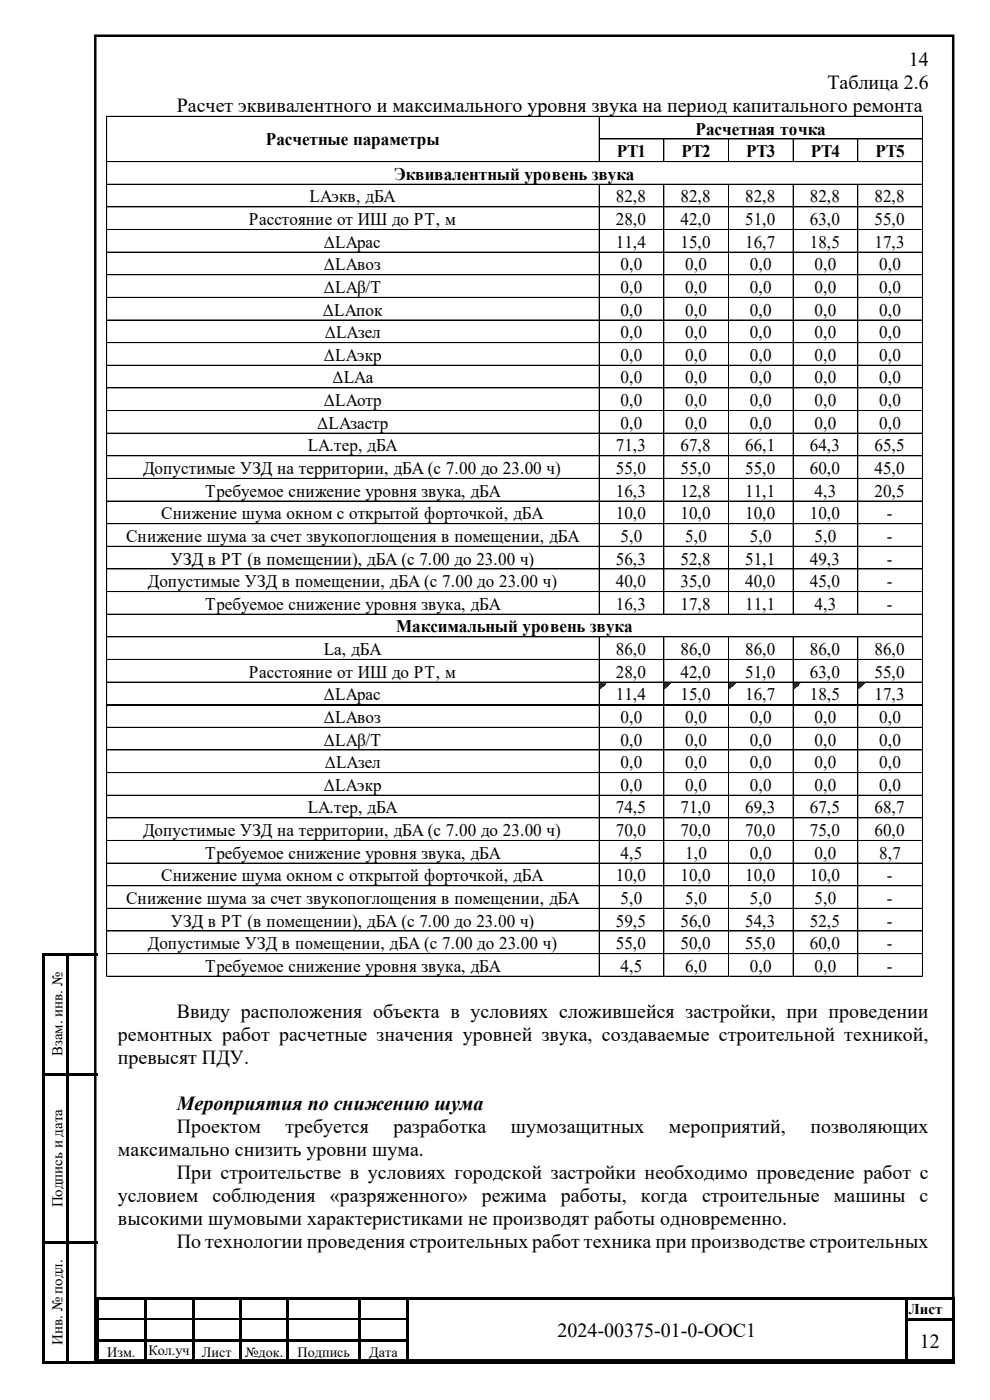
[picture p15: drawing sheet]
<svg xmlns="http://www.w3.org/2000/svg" width="210mm" height="297mm" viewBox="0 0 210 297" stroke-linecap="round" stroke-linejoin="round" font-family="sans-serif">
<defs><g id="words">
<g font-size="4.2">
<text x="192.8" y="13.9">14</text>
<text x="37.5" y="23.7">Расчет эквивалентного и максимального уровня звука на период капитального ремонта</text>
<text x="175.5" y="18.8">Таблица 2.6</text>
<text x="25" y="220.9">ремонтных работ расчетные значения уровней звука, создаваемые строительной техникой,</text>
<text x="37.5" y="216.1">Ввиду расположения объекта в условиях сложившейся застройки, при проведении</text>
<text x="25" y="225.8">превысят ПДУ.</text>
<text x="37.5" y="235.5">Мероприятия по снижению шума</text>
<text x="25" y="245.3">максимально снизить уровни шума.</text>
<text x="37.5" y="240.4">Проектом</text>
<text x="60.6" y="240.4">требуется</text>
<text x="83.5" y="240.4">разработка</text>
<text x="108.4" y="240.4">шумозащитных</text>
<text x="141.9" y="240.4">мероприятий,</text>
<text x="171.9" y="240.4">позволяющих</text>
<text x="37.5" y="250.1">При строительстве в условиях городской застройки необходимо проведение работ с</text>
<text x="25" y="255">условием</text>
<text x="45.1" y="255">соблюдения</text>
<text x="70" y="255">«разряженного»</text>
<text x="102.2" y="255">режима</text>
<text x="119" y="255">работы,</text>
<text x="136" y="255">когда</text>
<text x="148.9" y="255">строительные</text>
<text x="176.9" y="255">машины</text>
<text x="195.1" y="255">с</text>
<text x="25" y="259.9">высокими шумовыми характеристиками не производят работы одновременно.</text>
<text x="37.5" y="264.8">По технологии проведения строительных работ техника при производстве строительных</text>
<text x="118.3" y="283.7">2024-00375-01-0-ООС1</text>
<text x="195.1" y="286">12</text>
</g>
<g font-size="3.8">
<text x="147.6" y="28.5">Расчетная точка</text>
<text x="56.4" y="30.8">Расчетные параметры</text>
<text x="130.8" y="33.3">РТ1</text>
<text x="144.6" y="33.3">РТ2</text>
<text x="158.3" y="33.3">РТ3</text>
<text x="172" y="33.3">РТ4</text>
<text x="185.7" y="33.3">РТ5</text>
<text x="83.6" y="38.1">Эквивалентный уровень звука</text>
<text x="52.8" y="47.7">Расстояние от ИШ до РТ, м</text>
<text x="65.7" y="42.9">LАэкв, дБА</text>
<text x="130.6" y="42.9">82,8</text>
<text x="130.6" y="47.7">28,0</text>
<text x="144.4" y="42.9">82,8</text>
<text x="144.4" y="47.7">42,0</text>
<text x="158.1" y="42.9">82,8</text>
<text x="158.1" y="47.7">51,0</text>
<text x="171.8" y="42.9">82,8</text>
<text x="171.8" y="47.7">63,0</text>
<text x="185.5" y="42.9">82,8</text>
<text x="185.5" y="47.7">55,0</text>
<text x="68.7" y="52.5">ΔLАрас</text>
<text x="130.6" y="52.5">11,4</text>
<text x="144.4" y="52.5">15,0</text>
<text x="158.1" y="52.5">16,7</text>
<text x="171.8" y="52.5">18,5</text>
<text x="185.5" y="52.5">17,3</text>
<text x="68.7" y="57.3">ΔLАвоз</text>
<text x="131.6" y="57.3">0,0</text>
<text x="145.4" y="57.3">0,0</text>
<text x="159.1" y="57.3">0,0</text>
<text x="172.8" y="57.3">0,0</text>
<text x="186.5" y="57.3">0,0</text>
<text x="68.7" y="62.1">ΔLАβ/Т</text>
<text x="131.6" y="62.1">0,0</text>
<text x="145.4" y="62.1">0,0</text>
<text x="159.1" y="62.1">0,0</text>
<text x="172.8" y="62.1">0,0</text>
<text x="186.5" y="62.1">0,0</text>
<text x="68.5" y="67">ΔLАпок</text>
<text x="68.9" y="71.7">ΔLАзел</text>
<text x="131.6" y="71.7">0,0</text>
<text x="131.6" y="67">0,0</text>
<text x="145.4" y="71.7">0,0</text>
<text x="145.4" y="67">0,0</text>
<text x="159.1" y="71.7">0,0</text>
<text x="159.1" y="67">0,0</text>
<text x="172.8" y="71.7">0,0</text>
<text x="172.8" y="67">0,0</text>
<text x="186.5" y="71.7">0,0</text>
<text x="186.5" y="67">0,0</text>
<text x="68.7" y="76.6">ΔLАэкр</text>
<text x="131.6" y="76.6">0,0</text>
<text x="145.4" y="76.6">0,0</text>
<text x="159.1" y="76.6">0,0</text>
<text x="172.8" y="76.6">0,0</text>
<text x="186.5" y="76.6">0,0</text>
<text x="70.5" y="81.3">ΔLАа</text>
<text x="131.6" y="81.3">0,0</text>
<text x="145.4" y="81.3">0,0</text>
<text x="159.1" y="81.3">0,0</text>
<text x="172.8" y="81.3">0,0</text>
<text x="186.5" y="81.3">0,0</text>
<text x="68.7" y="86.2">ΔLАотр</text>
<text x="131.6" y="86.2">0,0</text>
<text x="145.4" y="86.2">0,0</text>
<text x="159.1" y="86.2">0,0</text>
<text x="172.8" y="86.2">0,0</text>
<text x="186.5" y="86.2">0,0</text>
<text x="65.3" y="95.8">LА.тер, дБА</text>
<text x="67.3" y="91">ΔLАзастр</text>
<text x="130.6" y="95.8">71,3</text>
<text x="131.6" y="91">0,0</text>
<text x="144.4" y="95.8">67,8</text>
<text x="145.4" y="91">0,0</text>
<text x="158.1" y="95.8">66,1</text>
<text x="159.1" y="91">0,0</text>
<text x="171.8" y="95.8">64,3</text>
<text x="172.8" y="91">0,0</text>
<text x="185.5" y="95.8">65,5</text>
<text x="186.5" y="91">0,0</text>
<text x="30.4" y="100.6">Допустимые УЗД на территории, дБА (с 7.00 до 23.00 ч)</text>
<text x="130.6" y="100.6">55,0</text>
<text x="144.4" y="100.6">55,0</text>
<text x="158.1" y="100.6">55,0</text>
<text x="171.8" y="100.6">60,0</text>
<text x="185.5" y="100.6">45,0</text>
<text x="43.5" y="105.4">Требуемое снижение уровня звука, дБА</text>
<text x="130.6" y="105.4">16,3</text>
<text x="144.4" y="105.4">12,8</text>
<text x="158.1" y="105.4">11,1</text>
<text x="172.8" y="105.4">4,3</text>
<text x="185.5" y="105.4">20,5</text>
<text x="34.2" y="110.2">Снижение шума окном с открытой форточкой, дБА</text>
<text x="130.6" y="110.2">10,0</text>
<text x="144.4" y="110.2">10,0</text>
<text x="158.1" y="110.2">10,0</text>
<text x="171.8" y="110.2">10,0</text>
<text x="188.1" y="110.2">-</text>
<text x="26.8" y="115">Снижение шума за счет звукопоглощения в помещении, дБА</text>
<text x="36.2" y="119.8">УЗД в РТ (в помещении), дБА (с 7.00 до 23.00 ч)</text>
<text x="130.6" y="119.8">56,3</text>
<text x="131.6" y="115">5,0</text>
<text x="144.4" y="119.8">52,8</text>
<text x="145.4" y="115">5,0</text>
<text x="158.1" y="119.8">51,1</text>
<text x="159.1" y="115">5,0</text>
<text x="171.8" y="119.8">49,3</text>
<text x="172.8" y="115">5,0</text>
<text x="188.1" y="119.8">-</text>
<text x="188.1" y="115">-</text>
<text x="31.4" y="124.6">Допустимые УЗД в помещении, дБА (с 7.00 до 23.00 ч)</text>
<text x="130.6" y="124.6">40,0</text>
<text x="144.4" y="124.6">35,0</text>
<text x="158.1" y="124.6">40,0</text>
<text x="171.8" y="124.6">45,0</text>
<text x="188.1" y="124.6">-</text>
<text x="43.5" y="129.4">Требуемое снижение уровня звука, дБА</text>
<text x="130.6" y="129.4">16,3</text>
<text x="144.4" y="129.4">17,8</text>
<text x="158.1" y="129.4">11,1</text>
<text x="172.8" y="129.4">4,3</text>
<text x="188.1" y="129.4">-</text>
<text x="84" y="134.2">Максимальный уровень звука</text>
<text x="52.8" y="143.8">Расстояние от ИШ до РТ, м</text>
<text x="68.7" y="139">Lа, дБА</text>
<text x="130.6" y="139">86,0</text>
<text x="130.6" y="143.8">28,0</text>
<text x="144.4" y="139">86,0</text>
<text x="144.4" y="143.8">42,0</text>
<text x="158.1" y="139">86,0</text>
<text x="158.1" y="143.8">51,0</text>
<text x="171.8" y="139">86,0</text>
<text x="171.8" y="143.8">63,0</text>
<text x="185.5" y="139">86,0</text>
<text x="185.5" y="143.8">55,0</text>
<text x="68.7" y="148.6">ΔLАрас</text>
<text x="130.6" y="148.6">11,4</text>
<text x="144.4" y="148.6">15,0</text>
<text x="158.1" y="148.6">16,7</text>
<text x="171.8" y="148.6">18,5</text>
<text x="185.5" y="148.6">17,3</text>
<text x="68.7" y="153.4">ΔLАвоз</text>
<text x="131.6" y="153.4">0,0</text>
<text x="145.4" y="153.4">0,0</text>
<text x="159.1" y="153.4">0,0</text>
<text x="172.8" y="153.4">0,0</text>
<text x="186.5" y="153.4">0,0</text>
<text x="68.7" y="158.2">ΔLАβ/Т</text>
<text x="131.6" y="158.2">0,0</text>
<text x="145.4" y="158.2">0,0</text>
<text x="159.1" y="158.2">0,0</text>
<text x="172.8" y="158.2">0,0</text>
<text x="186.5" y="158.2">0,0</text>
<text x="68.7" y="167.8">ΔLАэкр</text>
<text x="68.9" y="163">ΔLАзел</text>
<text x="131.6" y="163">0,0</text>
<text x="131.6" y="167.8">0,0</text>
<text x="145.4" y="163">0,0</text>
<text x="145.4" y="167.8">0,0</text>
<text x="159.1" y="163">0,0</text>
<text x="159.1" y="167.8">0,0</text>
<text x="172.8" y="163">0,0</text>
<text x="172.8" y="167.8">0,0</text>
<text x="186.5" y="163">0,0</text>
<text x="186.5" y="167.8">0,0</text>
<text x="65.3" y="172.6">LА.тер, дБА</text>
<text x="130.6" y="172.6">74,5</text>
<text x="144.4" y="172.6">71,0</text>
<text x="158.1" y="172.6">69,3</text>
<text x="171.8" y="172.6">67,5</text>
<text x="185.5" y="172.6">68,7</text>
<text x="30.4" y="177.4">Допустимые УЗД на территории, дБА (с 7.00 до 23.00 ч)</text>
<text x="130.6" y="177.4">70,0</text>
<text x="144.4" y="177.4">70,0</text>
<text x="158.1" y="177.4">70,0</text>
<text x="171.8" y="177.4">75,0</text>
<text x="185.5" y="177.4">60,0</text>
<text x="43.5" y="182.2">Требуемое снижение уровня звука, дБА</text>
<text x="131.6" y="182.2">4,5</text>
<text x="145.4" y="182.2">1,0</text>
<text x="159.1" y="182.2">0,0</text>
<text x="172.8" y="182.2">0,0</text>
<text x="186.5" y="182.2">8,7</text>
<text x="26.8" y="191.8">Снижение шума за счет звукопоглощения в помещении, дБА</text>
<text x="34.2" y="187">Снижение шума окном с открытой форточкой, дБА</text>
<text x="130.6" y="187">10,0</text>
<text x="131.6" y="191.8">5,0</text>
<text x="144.4" y="187">10,0</text>
<text x="145.4" y="191.8">5,0</text>
<text x="158.1" y="187">10,0</text>
<text x="159.1" y="191.8">5,0</text>
<text x="171.8" y="187">10,0</text>
<text x="172.8" y="191.8">5,0</text>
<text x="188.1" y="187">-</text>
<text x="188.1" y="191.8">-</text>
<text x="36.2" y="196.6">УЗД в РТ (в помещении), дБА (с 7.00 до 23.00 ч)</text>
<text x="130.6" y="196.6">59,5</text>
<text x="144.4" y="196.6">56,0</text>
<text x="158.1" y="196.6">54,3</text>
<text x="171.8" y="196.6">52,5</text>
<text x="188.1" y="196.6">-</text>
<text x="31.4" y="201.4">Допустимые УЗД в помещении, дБА (с 7.00 до 23.00 ч)</text>
<text x="130.6" y="201.4">55,0</text>
<text x="144.4" y="201.4">50,0</text>
<text x="158.1" y="201.4">55,0</text>
<text x="171.8" y="201.4">60,0</text>
<text x="188.1" y="201.4">-</text>
<text x="43.5" y="206.2">Требуемое снижение уровня звука, дБА</text>
<text x="131.6" y="206.2">4,5</text>
<text x="145.4" y="206.2">6,0</text>
<text x="159.1" y="206.2">0,0</text>
<text x="172.8" y="206.2">0,0</text>
<text x="188.1" y="206.2">-</text>
</g>
<g font-size="3.2">
<text x="13.3" y="224.1" transform="rotate(-90 13.3 224.1)">Взам. инв. №</text>
<text x="13.3" y="256.2" transform="rotate(-90 13.3 256.2)">Подпись и дата</text>
<text x="192.8" y="278.8">Лист</text>
<text x="13.3" y="285.3" transform="rotate(-90 13.3 285.3)">Инв. № подл.</text>
</g>
<g font-size="3">
<text x="22.8" y="287.8">Изм.</text>
<text x="31.5" y="287.5">Кол.уч</text>
<text x="42.8" y="287.8">Лист</text>
<text x="52" y="287.8">№док.</text>
<text x="63.1" y="287.8">Подпись</text>
<text x="78.3" y="287.8">Дата</text>
</g>
</g></defs>
<path d="M20.2 7.6h182v281h-182z" fill="none" stroke="#000" stroke-width=".53"/>
<g fill="#000">
<path d="M9 202.1h.5v.6h-.5z" fill-rule="evenodd"/>
<path d="M9 202.1h.5v.6h-.5z" fill-rule="evenodd"/>
<path d="M9.5 202.1h4.5v.6h-4.5z" fill-rule="evenodd"/>
<path d="M14 202.1h.5v.6h-.5z" fill-rule="evenodd"/>
<path d="M14.5 202.1h6.3v.6h-6.3z" fill-rule="evenodd"/>
<path d="M9 202.7h.5v25h-.5z" fill-rule="evenodd"/>
<path d="M9 227.7h.5v.5h-.5z" fill-rule="evenodd"/>
<path d="M9.5 227.7h4.5v.5h-4.5z" fill-rule="evenodd"/>
<path d="M14 202.7h.5v25h-.5z" fill-rule="evenodd"/>
<path d="M14 227.7h.5v.5h-.5z" fill-rule="evenodd"/>
<path d="M14.5 227.7h6.3v.5h-6.3z" fill-rule="evenodd"/>
<path d="M9 228.2h.5v35h-.5z" fill-rule="evenodd"/>
<path d="M9 263.2h.5v.6h-.5z" fill-rule="evenodd"/>
<path d="M9.5 263.2h4.5v.6h-4.5z" fill-rule="evenodd"/>
<path d="M14 228.2h.5v35h-.5z" fill-rule="evenodd"/>
<path d="M14 263.2h.5v.6h-.5z" fill-rule="evenodd"/>
<path d="M14.5 263.2h6.3v.6h-6.3z" fill-rule="evenodd"/>
<path d="M20.5 275.2h.5v.5h-.5z" fill-rule="evenodd"/>
<path d="M20.5 275.2h.5v.5h-.5z" fill-rule="evenodd"/>
<path d="M20.5 275.7h.5v4h-.5z" fill-rule="evenodd"/>
<path d="M21 275.2h9.5v.5h-9.5z" fill-rule="evenodd"/>
<path d="M30.5 275.2h.6v.5h-.6z" fill-rule="evenodd"/>
<path d="M30.5 275.7h.6v4h-.6z" fill-rule="evenodd"/>
<path d="M31.1 275.2h9.6v.5h-9.6z" fill-rule="evenodd"/>
<path d="M40.7 275.2h.5v.5h-.5z" fill-rule="evenodd"/>
<path d="M40.7 275.7h.5v4h-.5z" fill-rule="evenodd"/>
<path d="M41.2 275.2h9.5v.5h-9.5z" fill-rule="evenodd"/>
<path d="M50.7 275.2h.6v.5h-.6z" fill-rule="evenodd"/>
<path d="M50.7 275.7h.6v4h-.6z" fill-rule="evenodd"/>
<path d="M51.3 275.2h9.5v.5h-9.5z" fill-rule="evenodd"/>
<path d="M60.8 275.2h.5v.5h-.5z" fill-rule="evenodd"/>
<path d="M60.8 275.7h.5v4h-.5z" fill-rule="evenodd"/>
<path d="M61.3 275.2h14.7v.5h-14.7z" fill-rule="evenodd"/>
<path d="M76 275.2h.5v.5h-.5z" fill-rule="evenodd"/>
<path d="M76 275.7h.5v4h-.5z" fill-rule="evenodd"/>
<path d="M76.5 275.2h9.6v.5h-9.6z" fill-rule="evenodd"/>
<path d="M86.1 275.2h.6v.5h-.6z" fill-rule="evenodd"/>
<path d="M86.1 275.7h.6v4h-.6z" fill-rule="evenodd"/>
<path d="M86.7 275.2h105.3v.5h-105.3z" fill-rule="evenodd"/>
<path d="M192 275.2h.6v.5h-.6z" fill-rule="evenodd"/>
<path d="M192 275.7h.6v4h-.6z" fill-rule="evenodd"/>
<path d="M192.6 275.2h9.4v.5h-9.4z" fill-rule="evenodd"/>
<path d="M202 275.2h.5v.5h-.5z" fill-rule="evenodd"/>
<path d="M202 275.2h.5v.5h-.5z" fill-rule="evenodd"/>
<path d="M202 275.7h.5v4h-.5z" fill-rule="evenodd"/>
<path d="M9 263.8h.5v25h-.5z" fill-rule="evenodd"/>
<path d="M9 288.8h.5v.5h-.5z" fill-rule="evenodd"/>
<path d="M9 288.8h.5v.5h-.5z" fill-rule="evenodd"/>
<path d="M9.5 288.8h4.5v.5h-4.5z" fill-rule="evenodd"/>
<path d="M14 263.8h.5v25h-.5z" fill-rule="evenodd"/>
<path d="M14 288.8h.5v.5h-.5z" fill-rule="evenodd"/>
<path d="M14.5 288.8h6.3v.5h-6.3z" fill-rule="evenodd"/>
<path d="M20.5 279.7h.5v.5h-.5z" fill-rule="evenodd"/>
<path d="M20.5 280.2h.5v4h-.5z" fill-rule="evenodd"/>
<path d="M20.5 284.2h.5v.6h-.5z" fill-rule="evenodd"/>
<path d="M20.5 284.8h.5v3.9h-.5z" fill-rule="evenodd"/>
<path d="M20.5 288.7h.5v.6h-.5z" fill-rule="evenodd"/>
<path d="M20.5 288.7h.5v.6h-.5z" fill-rule="evenodd"/>
<path d="M21 284.2h9.5v.6h-9.5z" fill-rule="evenodd"/>
<path d="M21 288.7h9.5v.6h-9.5z" fill-rule="evenodd"/>
<path d="M30.5 279.7h.6v.5h-.6z" fill-rule="evenodd"/>
<path d="M30.5 280.2h.6v4h-.6z" fill-rule="evenodd"/>
<path d="M30.5 284.2h.6v.6h-.6z" fill-rule="evenodd"/>
<path d="M30.5 284.8h.6v3.9h-.6z" fill-rule="evenodd"/>
<path d="M30.5 288.7h.6v.6h-.6z" fill-rule="evenodd"/>
<path d="M31.1 284.2h9.6v.6h-9.6z" fill-rule="evenodd"/>
<path d="M31.1 288.7h9.6v.6h-9.6z" fill-rule="evenodd"/>
<path d="M40.7 279.7h.5v.5h-.5z" fill-rule="evenodd"/>
<path d="M40.7 280.2h.5v4h-.5z" fill-rule="evenodd"/>
<path d="M40.7 284.2h.5v.6h-.5z" fill-rule="evenodd"/>
<path d="M40.7 284.8h.5v3.9h-.5z" fill-rule="evenodd"/>
<path d="M40.7 288.7h.5v.6h-.5z" fill-rule="evenodd"/>
<path d="M41.2 284.2h9.5v.6h-9.5z" fill-rule="evenodd"/>
<path d="M41.2 288.7h9.5v.6h-9.5z" fill-rule="evenodd"/>
<path d="M50.7 279.7h.6v.5h-.6z" fill-rule="evenodd"/>
<path d="M50.7 280.2h.6v4h-.6z" fill-rule="evenodd"/>
<path d="M50.7 284.2h.6v.6h-.6z" fill-rule="evenodd"/>
<path d="M50.7 284.8h.6v3.9h-.6z" fill-rule="evenodd"/>
<path d="M50.7 288.7h.6v.6h-.6z" fill-rule="evenodd"/>
<path d="M51.3 284.2h9.5v.6h-9.5z" fill-rule="evenodd"/>
<path d="M51.3 288.7h9.5v.6h-9.5z" fill-rule="evenodd"/>
<path d="M60.8 279.7h.5v.5h-.5z" fill-rule="evenodd"/>
<path d="M60.8 280.2h.5v4h-.5z" fill-rule="evenodd"/>
<path d="M60.8 284.2h.5v.6h-.5z" fill-rule="evenodd"/>
<path d="M60.8 284.8h.5v3.9h-.5z" fill-rule="evenodd"/>
<path d="M60.8 288.7h.5v.6h-.5z" fill-rule="evenodd"/>
<path d="M61.3 284.2h14.7v.6h-14.7z" fill-rule="evenodd"/>
<path d="M61.3 288.7h14.7v.6h-14.7z" fill-rule="evenodd"/>
<path d="M76 279.7h.5v.5h-.5z" fill-rule="evenodd"/>
<path d="M76 280.2h.5v4h-.5z" fill-rule="evenodd"/>
<path d="M76 284.2h.5v.6h-.5z" fill-rule="evenodd"/>
<path d="M76 284.8h.5v3.9h-.5z" fill-rule="evenodd"/>
<path d="M76 288.7h.5v.6h-.5z" fill-rule="evenodd"/>
<path d="M76.5 284.2h9.6v.6h-9.6z" fill-rule="evenodd"/>
<path d="M76.5 288.7h9.6v.6h-9.6z" fill-rule="evenodd"/>
<path d="M86.1 279.7h.6v.5h-.6z" fill-rule="evenodd"/>
<path d="M86.1 280.2h.6v4h-.6z" fill-rule="evenodd"/>
<path d="M86.1 284.2h.6v.6h-.6z" fill-rule="evenodd"/>
<path d="M86.1 284.8h.6v3.9h-.6z" fill-rule="evenodd"/>
<path d="M86.1 288.7h.6v.6h-.6z" fill-rule="evenodd"/>
<path d="M86.7 288.7h105.3v.6h-105.3z" fill-rule="evenodd"/>
<path d="M192 279.7h.6v.5h-.6z" fill-rule="evenodd"/>
<path d="M192 280.2h.6v4h-.6z" fill-rule="evenodd"/>
<path d="M192 284.2h.6v.6h-.6z" fill-rule="evenodd"/>
<path d="M192 284.8h.6v3.9h-.6z" fill-rule="evenodd"/>
<path d="M192 288.7h.6v.6h-.6z" fill-rule="evenodd"/>
<path d="M192.6 279.7h9.4v.5h-9.4z" fill-rule="evenodd"/>
<path d="M192.6 288.7h9.4v.6h-9.4z" fill-rule="evenodd"/>
<path d="M202 279.7h.5v.5h-.5z" fill-rule="evenodd"/>
<path d="M202 280.2h.5v4h-.5z" fill-rule="evenodd"/>
<path d="M202 284.2h.5v.6h-.5z" fill-rule="evenodd"/>
<path d="M202 284.8h.5v3.9h-.5z" fill-rule="evenodd"/>
<path d="M202 288.7h.5v.6h-.5z" fill-rule="evenodd"/>
<path d="M202 288.7h.5v.6h-.5z" fill-rule="evenodd"/>
</g>
<path d="M21 279.8h9.5M31.1 279.8h9.6M41.2 279.8h9.5M51.3 279.8h9.5M61.3 279.8h14.7M76.5 279.8h9.6" fill="none" stroke="#000" stroke-width=".25"/>
<path d="M127.3 144.9h1.2" fill="none" stroke="#008000" stroke-width=".21"/>
<path d="M127.2 144.8h1.4v.2h-1.4z" fill-rule="evenodd" fill="#008000"/>
<path d="M127.3 145.1h1" fill="none" stroke="#008000" stroke-width=".21"/>
<path d="M127.2 145h1.2v.2h-1.2z" fill-rule="evenodd" fill="#008000"/>
<path d="M127.3 145.3h.8" fill="none" stroke="#008000" stroke-width=".21"/>
<path d="M127.2 145.2h1v.2h-1z" fill-rule="evenodd" fill="#008000"/>
<path d="M127.3 145.5h.6" fill="none" stroke="#008000" stroke-width=".21"/>
<path d="M127.2 145.4h.8v.2h-.8z" fill-rule="evenodd" fill="#008000"/>
<path d="M127.3 145.7h.4" fill="none" stroke="#008000" stroke-width=".21"/>
<path d="M127.2 145.6h.6v.2h-.6z" fill-rule="evenodd" fill="#008000"/>
<path d="M127.3 146h.2" fill="none" stroke="#008000" stroke-width=".21"/>
<g fill="#008000">
<path d="M127.2 145.8h.4v.3h-.4z" fill-rule="evenodd"/>
<path d="M127.2 146.1h.2v.2h-.2z" fill-rule="evenodd"/>
</g>
<path d="M141 144.9h1.2" fill="none" stroke="#008000" stroke-width=".21"/>
<path d="M140.9 144.8h1.4v.2h-1.4z" fill-rule="evenodd" fill="#008000"/>
<path d="M141 145.1h1" fill="none" stroke="#008000" stroke-width=".21"/>
<path d="M140.9 145h1.2v.2h-1.2z" fill-rule="evenodd" fill="#008000"/>
<path d="M141 145.3h.8" fill="none" stroke="#008000" stroke-width=".21"/>
<path d="M140.9 145.2h1v.2h-1z" fill-rule="evenodd" fill="#008000"/>
<path d="M141 145.5h.6" fill="none" stroke="#008000" stroke-width=".21"/>
<path d="M140.9 145.4h.8v.2h-.8z" fill-rule="evenodd" fill="#008000"/>
<path d="M141 145.7h.4" fill="none" stroke="#008000" stroke-width=".21"/>
<path d="M140.9 145.6h.6v.2h-.6z" fill-rule="evenodd" fill="#008000"/>
<path d="M141 146h.2" fill="none" stroke="#008000" stroke-width=".21"/>
<g fill="#008000">
<path d="M140.9 145.8h.4v.3h-.4z" fill-rule="evenodd"/>
<path d="M140.9 146.1h.2v.2h-.2z" fill-rule="evenodd"/>
</g>
<path d="M154.7 144.9h1.3" fill="none" stroke="#008000" stroke-width=".21"/>
<path d="M154.6 144.8h1.5v.2h-1.5z" fill-rule="evenodd" fill="#008000"/>
<path d="M154.7 145.1h1.1" fill="none" stroke="#008000" stroke-width=".21"/>
<path d="M154.6 145h1.3v.2h-1.3z" fill-rule="evenodd" fill="#008000"/>
<path d="M154.7 145.3h.9" fill="none" stroke="#008000" stroke-width=".21"/>
<path d="M154.6 145.2h1.1v.2h-1.1z" fill-rule="evenodd" fill="#008000"/>
<path d="M154.7 145.5h.7" fill="none" stroke="#008000" stroke-width=".21"/>
<path d="M154.6 145.4h.9v.2h-.9z" fill-rule="evenodd" fill="#008000"/>
<path d="M154.7 145.7h.5" fill="none" stroke="#008000" stroke-width=".21"/>
<path d="M154.6 145.6h.7v.2h-.7z" fill-rule="evenodd" fill="#008000"/>
<path d="M154.7 146h.2" fill="none" stroke="#008000" stroke-width=".21"/>
<g fill="#008000">
<path d="M154.6 145.8h.4v.3h-.4z" fill-rule="evenodd"/>
<path d="M154.6 146.1h.2v.2h-.2z" fill-rule="evenodd"/>
</g>
<path d="M168.5 144.9h1.2" fill="none" stroke="#008000" stroke-width=".21"/>
<path d="M168.4 144.8h1.4v.2h-1.4z" fill-rule="evenodd" fill="#008000"/>
<path d="M168.5 145.1h1" fill="none" stroke="#008000" stroke-width=".21"/>
<path d="M168.4 145h1.2v.2h-1.2z" fill-rule="evenodd" fill="#008000"/>
<path d="M168.5 145.3h.8" fill="none" stroke="#008000" stroke-width=".21"/>
<path d="M168.4 145.2h1v.2h-1z" fill-rule="evenodd" fill="#008000"/>
<path d="M168.5 145.5h.6" fill="none" stroke="#008000" stroke-width=".21"/>
<path d="M168.4 145.4h.8v.2h-.8z" fill-rule="evenodd" fill="#008000"/>
<path d="M168.5 145.7h.4" fill="none" stroke="#008000" stroke-width=".21"/>
<path d="M168.4 145.6h.6v.2h-.6z" fill-rule="evenodd" fill="#008000"/>
<path d="M168.5 146h.2" fill="none" stroke="#008000" stroke-width=".21"/>
<g fill="#008000">
<path d="M168.4 145.8h.4v.3h-.4z" fill-rule="evenodd"/>
<path d="M168.4 146.1h.2v.2h-.2z" fill-rule="evenodd"/>
</g>
<path d="M182.2 144.9h1.2" fill="none" stroke="#008000" stroke-width=".21"/>
<path d="M182.1 144.8h1.4v.2h-1.4z" fill-rule="evenodd" fill="#008000"/>
<path d="M182.2 145.1h1" fill="none" stroke="#008000" stroke-width=".21"/>
<path d="M182.1 145h1.2v.2h-1.2z" fill-rule="evenodd" fill="#008000"/>
<path d="M182.2 145.3h.8" fill="none" stroke="#008000" stroke-width=".21"/>
<path d="M182.1 145.2h1v.2h-1z" fill-rule="evenodd" fill="#008000"/>
<path d="M182.2 145.5h.6" fill="none" stroke="#008000" stroke-width=".21"/>
<path d="M182.1 145.4h.8v.2h-.8z" fill-rule="evenodd" fill="#008000"/>
<path d="M182.2 145.7h.4" fill="none" stroke="#008000" stroke-width=".21"/>
<path d="M182.1 145.6h.6v.2h-.6z" fill-rule="evenodd" fill="#008000"/>
<path d="M182.2 146h.2" fill="none" stroke="#008000" stroke-width=".21"/>
<g fill="#008000">
<path d="M182.1 145.8h.4v.3h-.4z" fill-rule="evenodd"/>
<path d="M182.1 146.1h.2v.2h-.2z" fill-rule="evenodd"/>
</g>
<g fill="none" stroke="#000" stroke-width=".21">
<path d="M22.6 24.6v182.6M22.7 24.7h173.1M22.7 34.3h173.1M22.7 39.1h173.1M127.1 24.8v9.6M127.1 39.2v91.2M127.2 29.5h68.6M140.8 29.6v4.8M140.8 39.2v91.2M154.5 29.6v4.8M154.5 39.2v91.2M168.3 29.6v4.8"/>
<path d="M168.3 39.2v91.2M182 29.6v4.8M182 39.2v91.2M195.7 24.8v182.4M22.7 43.9h173.1M22.7 48.7h173.1M22.7 53.5h173.1M22.7 58.3h173.1M22.7 63.1h173.1M22.7 67.9h173.1M22.7 72.7h173.1M22.7 77.5h173.1"/>
<path d="M22.7 82.3h173.1M22.7 87.1h173.1M22.7 91.9h173.1M22.7 96.7h173.1M22.7 101.5h173.1M22.7 106.3h173.1M22.7 111.1h173.1M22.7 115.9h173.1M22.7 120.7h173.1M22.7 125.5h173.1M22.7 130.3h173.1M22.7 135.1h173.1"/>
<path d="M22.7 139.9h173.1M22.8 135.1h172.9M127.1 135.2v72M140.8 135.2v72M154.5 135.2v72M168.3 135.2v72M182 135.2v72M22.7 144.7h173.1M22.7 154.3h173.1M22.7 159.1h173.1M22.8 149.5h172.9M22.7 163.9h173.1"/>
<path d="M22.7 168.7h173.1M22.7 173.5h173.1M22.7 178.3h173.1M22.7 183.1h173.1M22.7 187.9h173.1M22.7 192.7h173.1M22.7 197.5h173.1M22.7 202.3h173.1M22.7 207.1h173.1"/>
</g>
<path d="M22.7 149.5h173.1" fill="none" stroke="#000" stroke-width=".22"/>
<use href="#words"/>
</svg>
